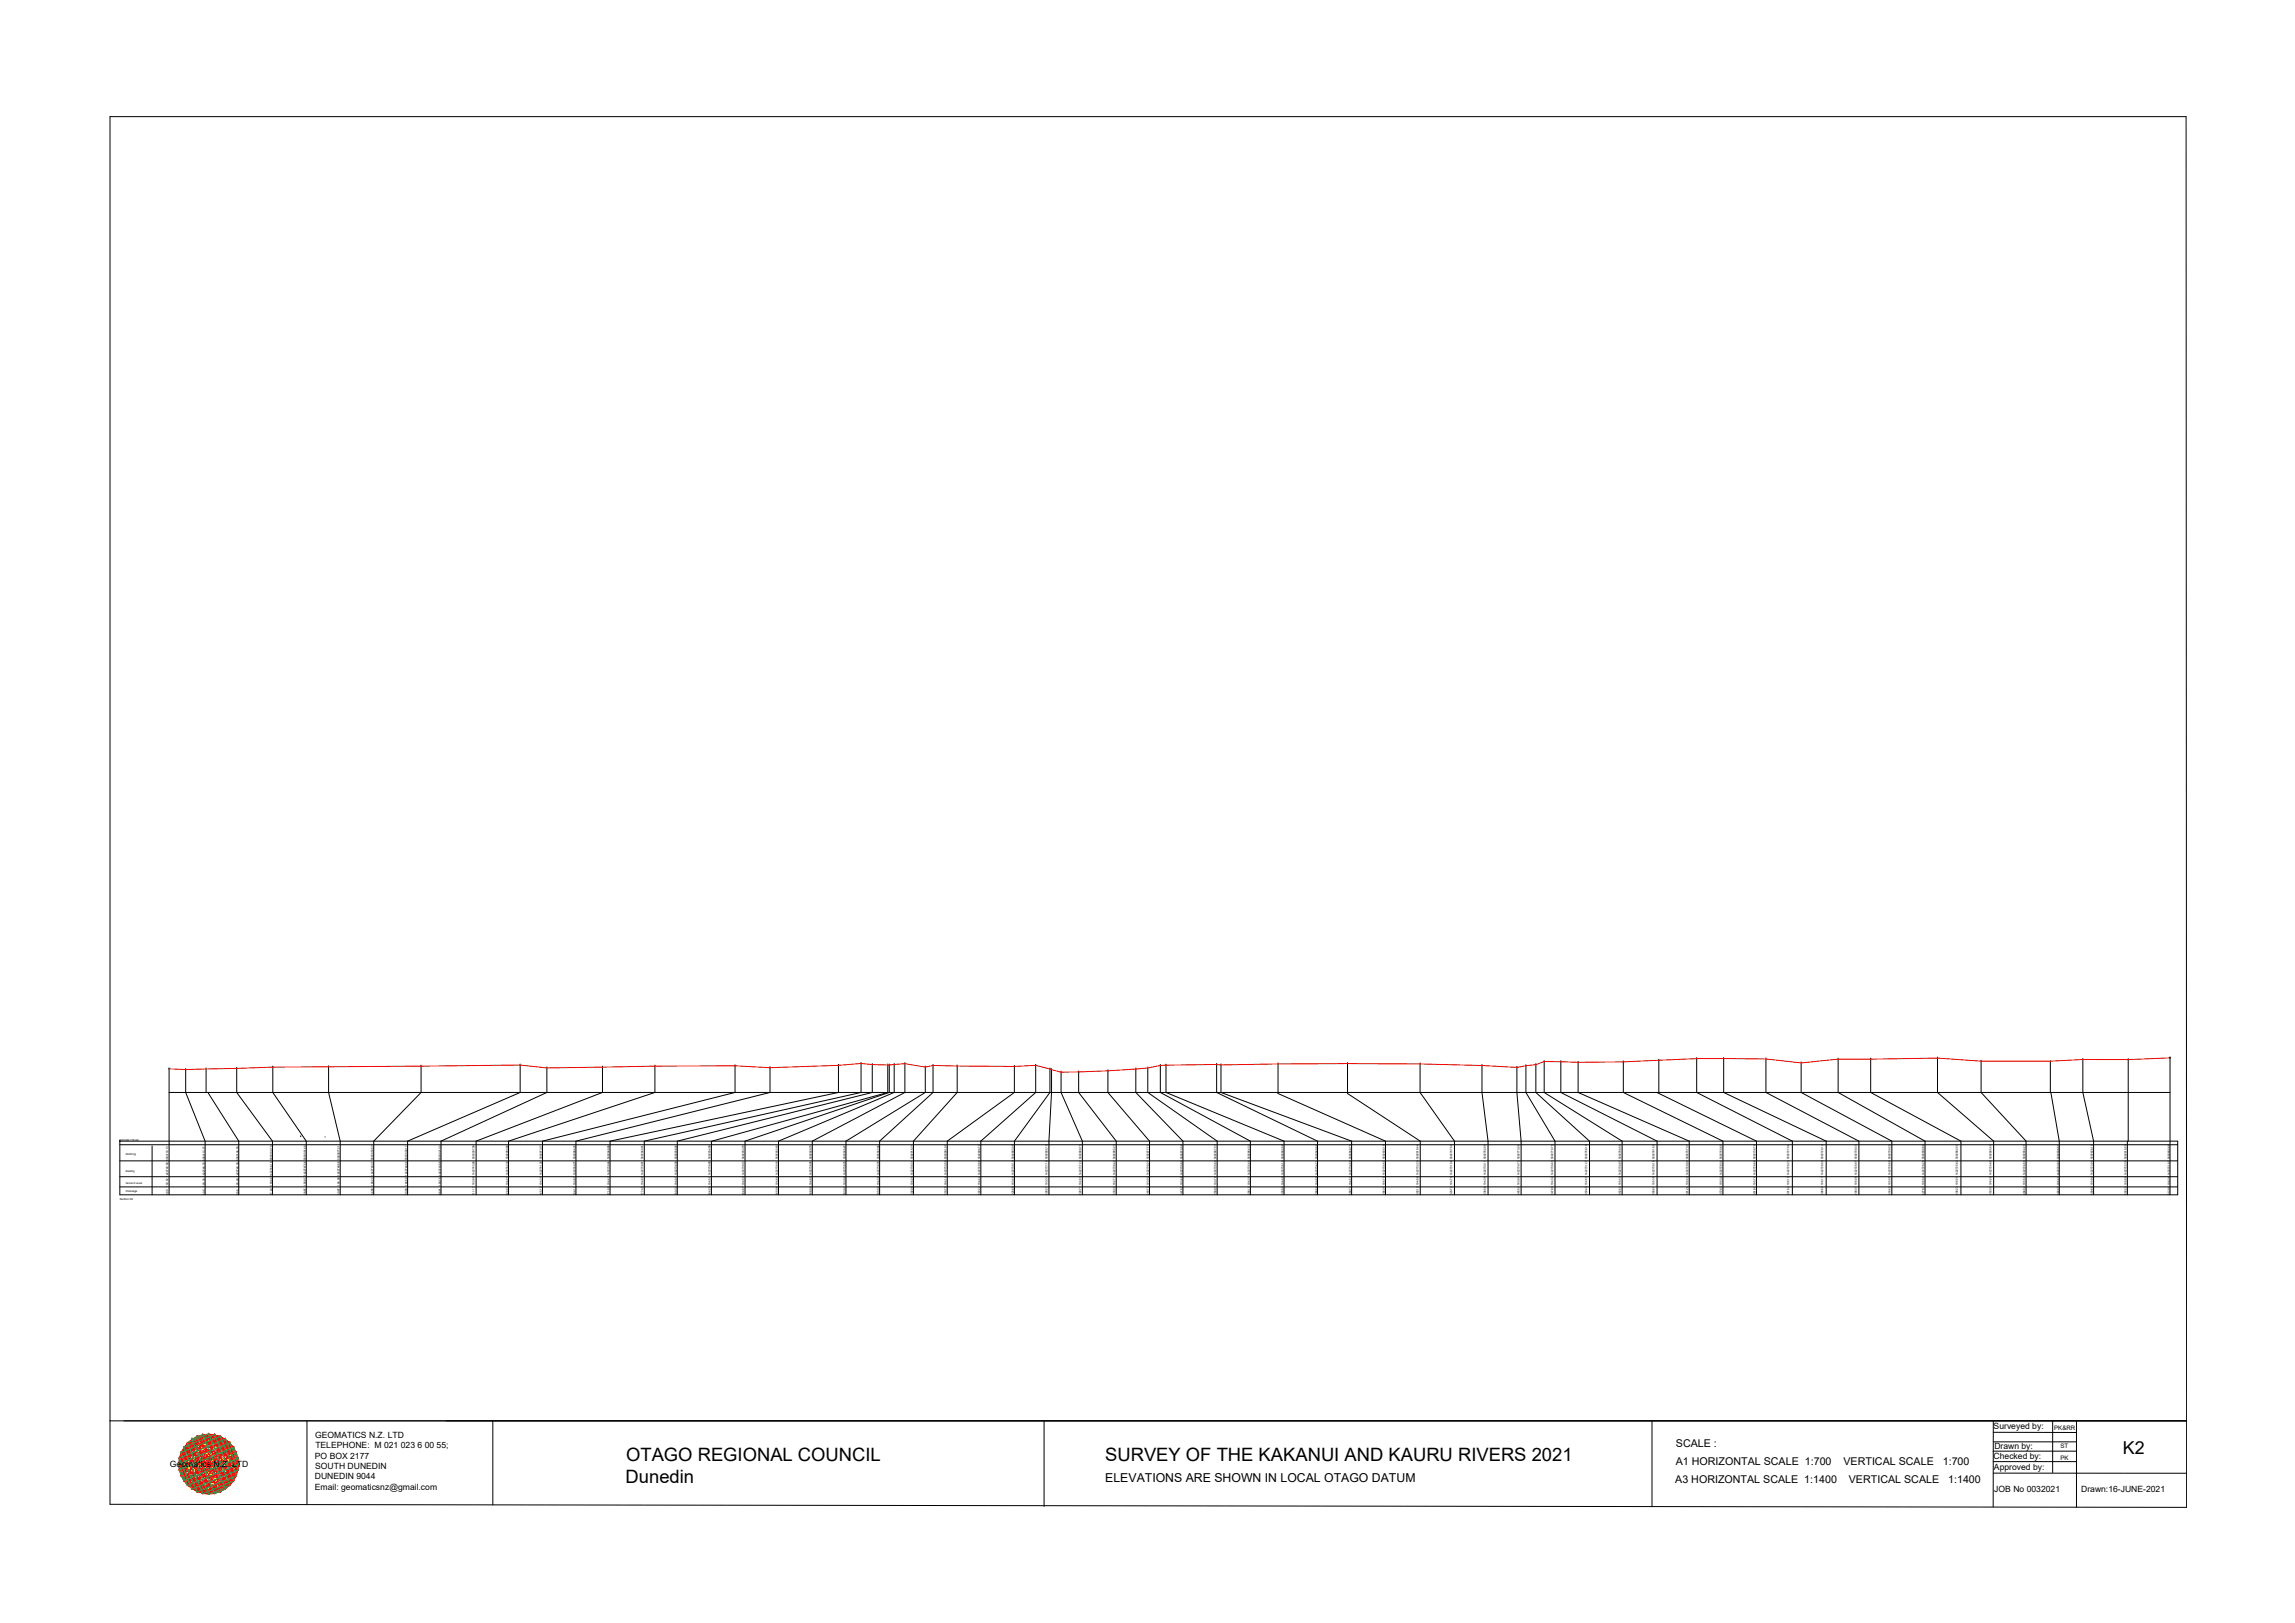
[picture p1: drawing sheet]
<svg xmlns="http://www.w3.org/2000/svg" width="420mm" height="297mm" viewBox="0 0 420 297" stroke-linecap="round" stroke-linejoin="round" font-family="sans-serif">
<defs><g id="words">
<g font-size="3.4">
<text x="114.6" y="267.5">OTAGO REGIONAL COUNCIL</text>
<text x="202.3" y="267.5">SURVEY OF THE KAKANUI AND KAURU RIVERS 2021</text>
<text x="114.5" y="271.5">Dunedin</text>
</g>
<text font-size="3.3" x="388.7" y="266.2">K2</text>
<text font-size="2.2" x="202.4" y="271.3">ELEVATIONS ARE SHOWN IN LOCAL OTAGO DATUM</text>
<g font-size="2">
<text x="306.8" y="268.2">A1 HORIZONTAL SCALE 1:700</text>
<text x="306.8" y="264.9">SCALE :</text>
<text x="337.5" y="268.2">VERTICAL SCALE</text>
<text x="355.7" y="268.2">1:700</text>
<text x="306.7" y="271.5">A3 HORIZONTAL SCALE 1:1400</text>
<text x="338.5" y="271.5">VERTICAL SCALE</text>
<text x="356.7" y="271.5">1:1400</text>
</g>
<g font-size="1.6">
<text x="57.7" y="263.2">GEOMATICS N.Z. LTD</text>
<text x="365" y="261.6">Surveyed by:</text>
<text x="31.1" y="268.4">Geomatics N.Z. LTD</text>
<text x="57.6" y="267">PO BOX 2177</text>
<text x="57.7" y="268.8">SOUTH DUNEDIN</text>
<text x="57.7" y="265">TELEPHONE: M 021 023 6 00 55;</text>
<text x="365" y="267">Checked by:</text>
<text x="365.1" y="269.1">Approved by:</text>
<text x="365.1" y="265.1">Drawn by:</text>
<text x="57.6" y="270.7">DUNEDIN 9044</text>
<text x="57.6" y="272.6">Email: geomaticsnz@gmail.com</text>
<text x="365.1" y="273.1">JOB No 0032021</text>
<text x="381" y="273.1">Drawn:16-JUNE-2021</text>
</g>
<g font-size="1.1">
<text x="376.1" y="261.7">PK&amp;RR</text>
<text x="377.2" y="265.1">ST</text>
<text x="377.2" y="267.2">PK</text>
</g>
<g font-size=".5">
<text x="21.9" y="208.7">DATUM 175.00</text>
<text x="23" y="214.5">Easting</text>
<text x="23" y="211.3">Northing</text>
<text x="21.9" y="219.7">Section K2</text>
<text x="23" y="216.7">Ground Level</text>
<text x="23" y="218.1">Chainage</text>
<text x="30.8" y="218.7" transform="rotate(-90 30.8 218.7)">0.09</text>
<text x="30.8" y="217.2" transform="rotate(-90 30.8 217.2)">193.52 1422748.89 5003118.13</text>
<text x="37.5" y="218.7" transform="rotate(-90 37.5 218.7)">4.35</text>
<text x="37.5" y="217.2" transform="rotate(-90 37.5 217.2)">193.35 1422748.70 5003113.77</text>
<text x="43.7" y="218.7" transform="rotate(-90 43.7 218.7)">9.58</text>
<text x="43.7" y="217.2" transform="rotate(-90 43.7 217.2)">193.49 1422748.39 5003108.55</text>
<text x="49.8" y="218.7" transform="rotate(-90 49.8 218.7)">17.43</text>
<text x="49.8" y="217.1" transform="rotate(-90 49.8 217.1)">193.64 1422748.18 5003100.70</text>
<text x="56" y="218.7" transform="rotate(-90 56 218.7)">26.67</text>
<text x="56" y="217" transform="rotate(-90 56 217)">193.97 1422747.58 5003091.48</text>
<text x="62.2" y="218.7" transform="rotate(-90 62.2 218.7)">40.97</text>
<text x="62.2" y="217" transform="rotate(-90 62.2 217)">194.06 1422746.66 5003077.21</text>
<text x="68.3" y="218.7" transform="rotate(-90 68.3 218.7)">64.68</text>
<text x="68.3" y="217" transform="rotate(-90 68.3 217)">194.22 1422745.37 5003053.53</text>
<text x="74.5" y="218.7" transform="rotate(-90 74.5 218.7)">90.08</text>
<text x="74.5" y="217" transform="rotate(-90 74.5 217)">194.50 1422744.04 5003028.17</text>
<text x="80.7" y="218.7" transform="rotate(-90 80.7 218.7)">96.91</text>
<text x="80.7" y="217" transform="rotate(-90 80.7 217)">193.75 1422743.88 5003021.33</text>
<text x="86.9" y="218.7" transform="rotate(-90 86.9 218.7)">111.17 193.96 1422743.26 5003007.09</text>
<text x="93" y="218.7" transform="rotate(-90 93 218.7)">124.61 194.21 1422742.33 5002993.68</text>
<text x="99.2" y="218.7" transform="rotate(-90 99.2 218.7)">145.15 194.31 1422741.25 5002973.17</text>
<text x="105.4" y="218.7" transform="rotate(-90 105.4 218.7)">154.11 193.81 1422740.77 5002964.22</text>
<text x="111.6" y="218.7" transform="rotate(-90 111.6 218.7)">171.66 194.43 1422739.94 5002946.69</text>
<text x="117.7" y="218.7" transform="rotate(-90 117.7 218.7)">177.45 194.89 1422739.61 5002940.91</text>
<text x="123.9" y="218.7" transform="rotate(-90 123.9 218.7)">180.33 194.61 1422739.39 5002938.04</text>
<text x="130.1" y="218.7" transform="rotate(-90 130.1 218.7)">184.29 194.51 1422739.08 5002934.09</text>
<text x="136.2" y="218.7" transform="rotate(-90 136.2 218.7)">184.67 194.50 1422739.13 5002933.70</text>
<text x="142.4" y="218.7" transform="rotate(-90 142.4 218.7)">185.94 194.64 1422739.16 5002932.43</text>
<text x="148.6" y="218.7" transform="rotate(-90 148.6 218.7)">188.68 194.85 1422738.95 5002929.70</text>
<text x="154.8" y="218.7" transform="rotate(-90 154.8 218.7)">193.91 193.98 1422738.75 5002924.47</text>
<text x="160.9" y="218.7" transform="rotate(-90 160.9 218.7)">195.90 194.39 1422738.78 5002922.48</text>
<text x="167.1" y="218.7" transform="rotate(-90 167.1 218.7)">202.08 194.24 1422738.31 5002916.31</text>
<text x="173.3" y="218.7" transform="rotate(-90 173.3 218.7)">216.75 194.14 1422733.56 5002901.91</text>
<text x="179.5" y="218.7" transform="rotate(-90 179.5 218.7)">222.22 194.43 1422729.86 5002896.72</text>
<text x="185.6" y="218.7" transform="rotate(-90 185.6 218.7)">225.85 193.48 1422730.19 5002893.05</text>
<text x="191.8" y="218.7" transform="rotate(-90 191.8 218.7)">226.27 193.31 1422737.10 5002892.15</text>
<text x="198" y="218.7" transform="rotate(-90 198 218.7)">228.71 192.67 1422737.22 5002889.70</text>
<text x="204.1" y="218.7" transform="rotate(-90 204.1 218.7)">233.22 192.73 1422736.42 5002885.23</text>
<text x="210.3" y="218.7" transform="rotate(-90 210.3 218.7)">240.72 193.02 1422736.27 5002877.73</text>
<text x="216.5" y="218.7" transform="rotate(-90 216.5 218.7)">247.87 193.48 1422735.86 5002870.59</text>
<text x="222.7" y="218.7" transform="rotate(-90 222.7 218.7)">250.93 193.74 1422735.68 5002867.53</text>
<text x="228.8" y="218.7" transform="rotate(-90 228.8 218.7)">254.15 194.39 1422735.48 5002864.32</text>
<text x="235" y="218.7" transform="rotate(-90 235 218.7)">255.60 194.46 1422735.18 5002862.88</text>
<text x="241.2" y="218.7" transform="rotate(-90 241.2 218.7)">268.59 194.65 1422734.71 5002849.90</text>
<text x="247.3" y="218.7" transform="rotate(-90 247.3 218.7)">269.70 194.53 1422734.68 5002848.79</text>
<text x="253.5" y="218.7" transform="rotate(-90 253.5 218.7)">284.31 194.78 1422734.62 5002834.16</text>
<text x="259.7" y="218.7" transform="rotate(-90 259.7 218.7)">302.13 194.88 1422732.29 5002816.44</text>
<text x="265.9" y="218.7" transform="rotate(-90 265.9 218.7)">320.72 194.79 1422731.09 5002797.89</text>
<text x="272" y="218.7" transform="rotate(-90 272 218.7)">336.59 194.38 1422730.11 5002782.05</text>
<text x="278.2" y="218.7" transform="rotate(-90 278.2 218.7)">345.54 193.90 1422730.72 5002773.05</text>
<text x="284.4" y="218.7" transform="rotate(-90 284.4 218.7)">347.86 194.32 1422730.43 5002770.75</text>
<text x="290.5" y="218.7" transform="rotate(-90 290.5 218.7)">350.40 194.61 1422731.27 5002768.16</text>
<text x="296.7" y="218.7" transform="rotate(-90 296.7 218.7)">352.53 195.40 1422730.97 5002766.04</text>
<text x="302.9" y="218.7" transform="rotate(-90 302.9 218.7)">356.81 195.36 1422730.16 5002761.80</text>
<text x="309.1" y="218.7" transform="rotate(-90 309.1 218.7)">361.24 195.20 1422729.99 5002757.37</text>
<text x="315.2" y="218.7" transform="rotate(-90 315.2 218.7)">372.83 195.32 1422729.34 5002745.80</text>
<text x="321.4" y="218.7" transform="rotate(-90 321.4 218.7)">381.91 195.74 1422728.66 5002736.74</text>
<text x="327.6" y="218.7" transform="rotate(-90 327.6 218.7)">391.62 196.15 1422728.23 5002727.04</text>
<text x="333.8" y="218.7" transform="rotate(-90 333.8 218.7)">398.54 196.17 1422728.00 5002720.12</text>
<text x="339.9" y="218.7" transform="rotate(-90 339.9 218.7)">409.37 196.06 1422726.97 5002709.33</text>
<text x="346.1" y="218.7" transform="rotate(-90 346.1 218.7)">418.40 195.05 1422726.88 5002700.29</text>
<text x="352.3" y="218.7" transform="rotate(-90 352.3 218.7)">427.87 196.02 1422726.28 5002690.84</text>
<text x="358.4" y="218.7" transform="rotate(-90 358.4 218.7)">436.23 196.01 1422725.82 5002682.50</text>
<text x="364.6" y="218.7" transform="rotate(-90 364.6 218.7)">453.35 196.28 1422724.96 5002665.40</text>
<text x="370.8" y="218.7" transform="rotate(-90 370.8 218.7)">464.52 195.50 1422724.55 5002654.23</text>
<text x="377" y="218.7" transform="rotate(-90 377 218.7)">482.27 195.41 1422723.50 5002636.51</text>
<text x="383.1" y="218.7" transform="rotate(-90 383.1 218.7)">490.60 195.92 1422723.08 5002628.19</text>
<text x="389.3" y="218.7" transform="rotate(-90 389.3 218.7)">502.23 195.89 1422722.36 5002616.59</text>
<text x="397.2" y="218.7" transform="rotate(-90 397.2 218.7)">512.95 196.34 1422721.87 5002605.88</text>
</g>
</g></defs>
<!-- layer: 0 -->
<g fill="none" stroke="#000" stroke-width=".18">
<path d="M20.1 21.3h380.1l.1 254.6-380.2-.6zM31 195.6h.1M31 195.6v23.1M31 199.9h366.3M31 195.6h-.1M34 195.7h.1M34 195.7v4.2l3.5 9v9.8M34 195.7v.1M37.7 195.6v.1M37.7 195.6h.1M37.7 195.6v4.3M38.1 199.9l5.6 9v9.8"/>
<path d="M43.3 195.5h.1M43.3 195.5v4.4l6.6 9v9.8M49.9 195.3h.1M49.9 195.3v4.6l6.2 9v9.8M60.2 195.2h.1M60.2 195.2v4.7l2.1 9v9.8M60.2 195.2l-.1 .1M77.1 195.1h.1M77.1 195.1v4.8l-8.7 9v9.8M95.2 194.9h.1M95.2 194.9v5l-20.6 9v9.8M100.1 195.5h.1"/>
<path d="M100.1 195.5v4.4l-19.4 9v9.8M110.3 195.3h.1M110.3 195.3v4.6l-23.1 9v9.8M119.9 195.1h.1M119.9 195.1v4.8l-26.8 9v9.8M134.6 195.1h.1M134.6 195.1v4.8l-35.3 9v9.8M141 195.4h.1M141 195.4v4.5l-35.6 9v9.8M153.5 195h.1M153.5 195v4.9l-41.8 9v9.8M157.6 194.6h.1"/>
<path d="M157.6 194.6v5.3l-39.6 9v9.8M159.7 194.8h.1M159.7 194.8v5.1l-35.7 9v9.8M162.5 194.9h.1M162.5 194.9v5l-32.2 9M162.8 194.9h.1M162.8 194.9v5l-26.4 9v9.8M163.7 194.8h.1M163.7 194.8v5.1l-21.2 9v9.8M165.7 194.7h.1M165.7 194.7v5.2l-17 9v9.8M169.4 195.3h.1"/>
<path d="M169.4 195.3v4.6l-14.5 9v9.8M170.8 195h.1M170.8 195v4.9l-9.8 9v9.8M175.2 195.1h.1M175.2 195.1v4.8l-8 9v9.8M185.7 195.2h.1M185.7 195.2v4.7l-12.3 9v9.8M189.6 195h.1M189.6 195v4.9l-10 9v9.8M192.2 195.7h.1M192.2 195.7v4.2l-6.5 9v9.8M192.2 195.6v.1"/>
<path d="M192.5 195.8h.1M192.5 195.8v4.1l-.5 9v9.8M194.2 196.2h.1M194.3 196.2h.1M194.3 196.2v3.7l3.9 9v9.8M194.3 196.2h-.1M197.5 196.2h.1M197.5 196.2v3.7l6.9 9v9.8M202.8 196h.1M202.8 196v3.9l7.6 9v9.8M207.9 195.7h.1M207.9 195.7v4.2l8.7 9v9.8"/>
<path d="M208 195.6l-.1 .1M210.1 195.5h.1M210.1 195.5v4.4l12.7 9v9.8M212.4 195h.1M212.4 195v4.9l16.5 9v9.8M213.5 194.9h.1M213.5 194.9v5l21.6 9v9.8M213.5 194.9v.1M222.7 194.8h.1M222.7 194.8v5.1l18.5 9v9.8M223.5 194.9h.1M223.5 194.9v5l23.9 9v9.8"/>
<path d="M234 194.7h.1M234 194.7v5.4l19.7 8.8v9.8M246.7 194.7h.1M246.7 194.7v5.4l13.3 8.8v9.8M260 194.7h.1M260 194.7v5.2l6.3 9v9.8M271.3 195h.1M271.3 195v4.9l1.1 9v9.8M277.7 195.3v.1M277.7 195.4h.1M277.7 195.4v4.5l.8 9v9.8M279.3 195l.1 .1"/>
<path d="M279.4 195.1h.1M279.4 195.1v4.8l5.3 9v9.8M279.4 195l-.1 .1M281.2 194.8h.1M281.2 194.8v5.1l9.8 9v9.8M281.2 194.8v.1M282.7 194.3h.1M282.7 194.3v5.6l14.3 9v9.8M285.7 194.3h.1M285.8 194.3h.1M285.8 194.3v5.6l17.6 9v9.8M285.8 194.3h-.1"/>
<path d="M288.9 194.4h.1M288.9 194.4v5.5l20.4 9v9.8M297.2 194.3h.1M297.2 194.3v5.6l18.2 9v9.8M297.2 194.3v.1M303.3 199.9l18.3 9v9.8M303.7 194h.1M303.7 194v.1M303.7 194v5.9M310.6 193.7h.1M310.6 193.7v6.2l17.5 9v9.8M310.6 193.7v.1"/>
<path d="M315.6 193.7h.1M315.6 193.7v6.2l18.7 9v9.8M323.3 193.8h.1M323.3 193.8v6.1l17 9v9.8M329.7 194.5h.1M329.7 194.5v5.4l16.7 9v9.8M329.8 194.5h-.1M336.5 193.8v.1M336.5 193.8h.1M336.5 193.8v6.1l15.9 9v9.8M342.5 193.8h.1M342.5 193.8v6.1l16.5 9v9.8"/>
<path d="M342.5 193.8v.1M354.7 193.7h.1M354.7 193.7v6.2l10.3 9v9.8M362.7 194.2h.1M362.7 194.2v5.7l8.2 9v9.8M375.4 194.3h.1M375.4 194.3v5.6M375.5 199.9l1.5 9v9.8M381.3 193.9h.1M381.3 193.9v6l2 9v9.8M389.6 193.9h.1M389.6 193.9v15"/>
<path d="M397.3 193.6h.1M397.3 193.6v25.1M21.9 208.9h.1M21.9 208.9h376.8v9.8h-376.8zM21.9 217.2h376.8M21.9 215.4h376.8M21.9 212.5h376.8M21.9 209.5h376.8M21.9 208.8v.1M27.8 209.7v9M55.1 208.1h.1M59.5 208.1h.1"/>
<path d="M130.2 208.9v9.8M389.5 208.9v9.8M20.1 260h380.2M56.2 260v15.4M90.2 260v15.4M191.1 260v15.7M302.4 260v15.7M364.9 265.6h15.3M364.9 267.5h15.3M364.9 269.6h35.4M364.9 262.1l15.3 .1M364.9 260v15.8"/>
<path d="M364.9 263.9h15.3M375.8 260v9.5M380.2 260.1v15.7"/>
</g>
<!-- layer: geo -->
<g fill="none" stroke="#545454" stroke-width=".18">
<path d="M32.7 268h11M32.8 266.9h10.8v2.1h-10.8zM33.1 265.8h10.2v4.3h-10.2v-4.2M33.1 265.9h.1M33.6 264.9h9.2v6.1h-9.2zM34.3 264.1h7.8v7.8h-7.8v-7.8M35.1 263.4h6.2v9.1h-6.2zM35.1 263.4h.1M36.1 262.9h4.2v10.2h-4.2zM37.1 262.6h2.2v10.8h-2.2v-10.8M38.2 262.4v11.1M42.8 264.9h.1"/>
<path d="M43.6 266.9h.1"/>
</g>
<g fill="none" stroke="#ff0" stroke-width=".18">
<path d="M32.7 268l5.5-5.6 5.5 5.6-5.5 5.4-5.4-5.4M32.8 266.9l4.3-4.3 6.5 6.4-4.3 4.4zM33.1 265.8l7.2 7.3 3-3-7.2-7.2-3 3M34.3 271.9h.1M34.3 264.1l7.8 7.8M35.1 263.4l7.7 7.6-1.5 1.5-7.7-7.6zM39.3 273.4h.1M39.3 262.6l4.3 4.3-6.5 6.5-4.3-4.4zM41.3 263.4l1.5 1.5-7.7 7.7-1.5-1.6zM42.1 264h.1M42.1 264.1l-7.8 7.8M42.2 271.9h.1"/>
<path d="M43.3 265.8l-3-2.9-7.2 7.2 3 3 7.2-7.2"/>
</g>
<g fill="none" stroke="#00b85c" stroke-width=".18">
<path d="M32.8 266.9l8.5-3.5 2.3 5.6-8.5 3.6zM32.8 269l10-4.1 .8 2-10 4.1zM33.6 264.9l5.7-2.3 3.5 8.4-5.7 2.4zM34.3 264.1l3.9 9.4 3.9-1.6-3.9-9.5-3.9 1.7M34.3 271.9l-1.6-3.9 9.4-3.9 1.6 3.9-9.4 3.9M35.1 263.4l2-.8 4.2 9.9-2 .9zM36.1 262.9l4.2 10.2M40.3 262.9l-4.2 10.2M40.3 262.9l3 7.2M40.3 262.9l-7.2 2.9M43.3 270.1l-10.2-4.3 3 7.3M43.3 265.8l-10.2 4.3"/>
<path d="M43.3 270.1l-7.2 3"/>
</g>
<g fill="none" stroke="#f00" stroke-width=".18">
<path d="M32.7 268l.4 2.1M32.7 268l3.4 5.1M32.7 268l7.6 5.1M32.7 268l10.6 2.1M32.7 268h.1M32.8 269h.1M32.8 266.9h.1M32.8 266.9l10.8 2.1M32.8 266.9l.8 4.1M32.8 266.9l4.3 6.5M32.8 269l2.3 3.5M32.8 266.9l8.5 5.6"/>
<path d="M32.8 269l6.5 4.4M32.8 269l10 2M33.1 265.8l1.2 6.1M33.1 270.1l1.2 1.8M33.1 270.1l5.1 3.4M33.1 265.8l9 6.1M33.1 265.8l10.6 2.2M33.1 265.8l-.4 2.2M33.1 265.9h.1M33.1 265.8l5.1 7.7M33.1 270.1l9 1.8M33.1 270.1h.1"/>
<path d="M33.6 271h.1M33.6 264.9h.1M33.6 264.9l1.5 7.6M33.6 264.9l5.7 8.5M33.6 271l3.5 2.4M33.6 264.9l10 2M33.6 271l7.7 1.5M33.6 264.9l-.8 4.1M34.3 264.1h.1M34.3 264.1l1.8 9M34.3 264.1l6 9M34.3 271.9l1.8 1.2"/>
<path d="M34.3 264.1l-1.2 1.7M34.3 271.9l6 1.2M34.3 264.1l9 6M34.3 264.1l9 1.7M34.3 264.1l-1.2 6M34.4 271.9h.1M35.1 263.4h.1M35.1 263.4l6.2 9.1M35.1 263.4l2 10M35.1 263.4l-2.3 3.5M35.1 272.5l4.2 .9M35.1 263.4l-1.5 7.6"/>
<path d="M35.1 272.5h.1M35.1 263.4l8.5 5.6M35.1 263.4l7.7 1.5M36.1 262.9h.1M36.1 262.9l2.1 10.6M36.1 262.9l6 9M36.1 262.9l-1.8 1.2M36.1 262.9l7.6 5.1M36.1 262.9l-3.4 5.1M36.1 262.9l6 1.2M36.1 273.1l2.1 .4M36.1 262.9l-1.8 9"/>
<path d="M36.1 273.1h.1M37.1 262.6h.1M37.1 273.4h.1M37.1 262.6l2.2 10.8M37.1 262.6l-3.5 2.3M37.1 262.5l-4.3 6.5M37.1 262.6l4.2 .8M37.1 262.6l-2 9.9M37.1 262.6l5.7 8.4M37.1 262.6l6.5 4.3M38.2 262.5h.1M38.2 262.4l2.1 10.7"/>
<path d="M38.2 262.4l-2.1 .5M38.2 262.4l5.1 7.7M38.2 262.4l-5.1 3.4M38.2 262.4l5.1 3.4M38.2 262.4l-5.1 7.7M38.2 262.4l2.1 .5M38.2 262.4l-2.1 10.7M38.2 273.5h.1M39.3 273.4h.1M39.3 262.6h.1M39.3 262.6l-2.2 10.8M39.3 262.6l2 9.9"/>
<path d="M39.3 262.6l-4.2 .8M39.3 262.6l4.3 6.4M39.3 262.6l-6.5 4.3M39.3 262.5l3.5 2.4M39.3 262.5l-5.7 8.5M40.3 262.9h.1M40.3 262.9l1.8 9M40.3 262.9l-6 1.2M40.3 273.1l-2.1 .4M40.3 262.9l3.4 5.1M40.3 262.9l-7.6 5.1M40.3 262.9l1.8 1.2"/>
<path d="M40.3 262.9l-6 9M40.3 262.9l-2.1 10.6M40.3 273h.1M41.3 272.5h.1M41.3 263.4h.1M41.3 263.4l1.5 7.6-9.2-6.1M41.3 263.4l-6.2 9.1M41.3 263.4l-7.7 1.5M41.3 272.5l-4.2 .9M41.3 263.4l2.3 3.5M41.3 263.4l-8.5 5.6M41.3 263.4l-2 10"/>
<path d="M42.1 264h.1M42.1 264.1l1.2 6M42.1 264.1l-9 1.7M42.1 271.9l-6 1.2M42.1 264.1l1.2 1.7M42.1 264.1l-9 6M42.1 271.9l-1.8 1.2M42.1 264.1l-6 9M42.1 264.1l-1.8 9M42.1 271.8h.1M42.8 264.9l.8 4.1M42.8 264.9l-10 2"/>
<path d="M42.8 271l-7.7 1.5M42.8 264.9l-5.7 8.5M42.8 264.9l-1.5 7.6M42.8 264.9h.1M42.8 271h.1M42.8 264.9l-9.2 6.1M42.8 271l-3.5 2.4M43.3 265.8h.1M43.3 270h.1M43.3 265.8l.4 2.2M43.3 265.8l-10.6 2.2M43.3 270.1l-9 1.8"/>
<path d="M43.3 270.1l-5.1 3.4M43.3 265.8l-9 6.1M43.3 265.8l-5.1 7.7M43.3 270.1l-1.2 1.8M43.3 265.8l-1.2 6.1M43.6 266.9h.1M43.6 269h.1M43.6 266.9l-10.8 2.1M43.6 269l-10 2M43.6 266.9l-8.5 5.6M43.6 269l-6.5 4.4M43.6 266.9l-4.3 6.5"/>
<path d="M43.6 269l-2.3 3.5M43.6 266.9l-.8 4.1M43.7 267.9h.1M43.7 268l-10.6 2.1M43.7 268l-7.6 5.1M43.7 268l-3.4 5.1M43.7 268l-.4 2.1"/>
</g>
<!-- layer: 0 -->
<path d="M397.3 193.6l-7.7 .3h-8.3l-5.9 .3h-12.7l-8-.5-18.2 .1-6.8 .7-6.4-.7a266 266 0 0 0-26.1 .5l-8.3 .1-6.2-.1-1.5 .5-3.5 .6a610.9 610.9 0 0 0-43.7-.7l-20.5 .2-1.1 .1-2.3 .5a187 187 0 0 1-15.8 .7l-4.7-1.2-3.9 .2-14.9-.2-1.4 .3-3.7-.6a29.1 29.1 0 0 1-8.1-.1l-4.1 .4-12.5 .4-6.4-.3h-14.7l-19.8 .4-4.9-.6-45.3 .4-15.9 .4-3-.1" fill="none" stroke="#f00" stroke-width=".18"/>
<use href="#words"/>
</svg>
